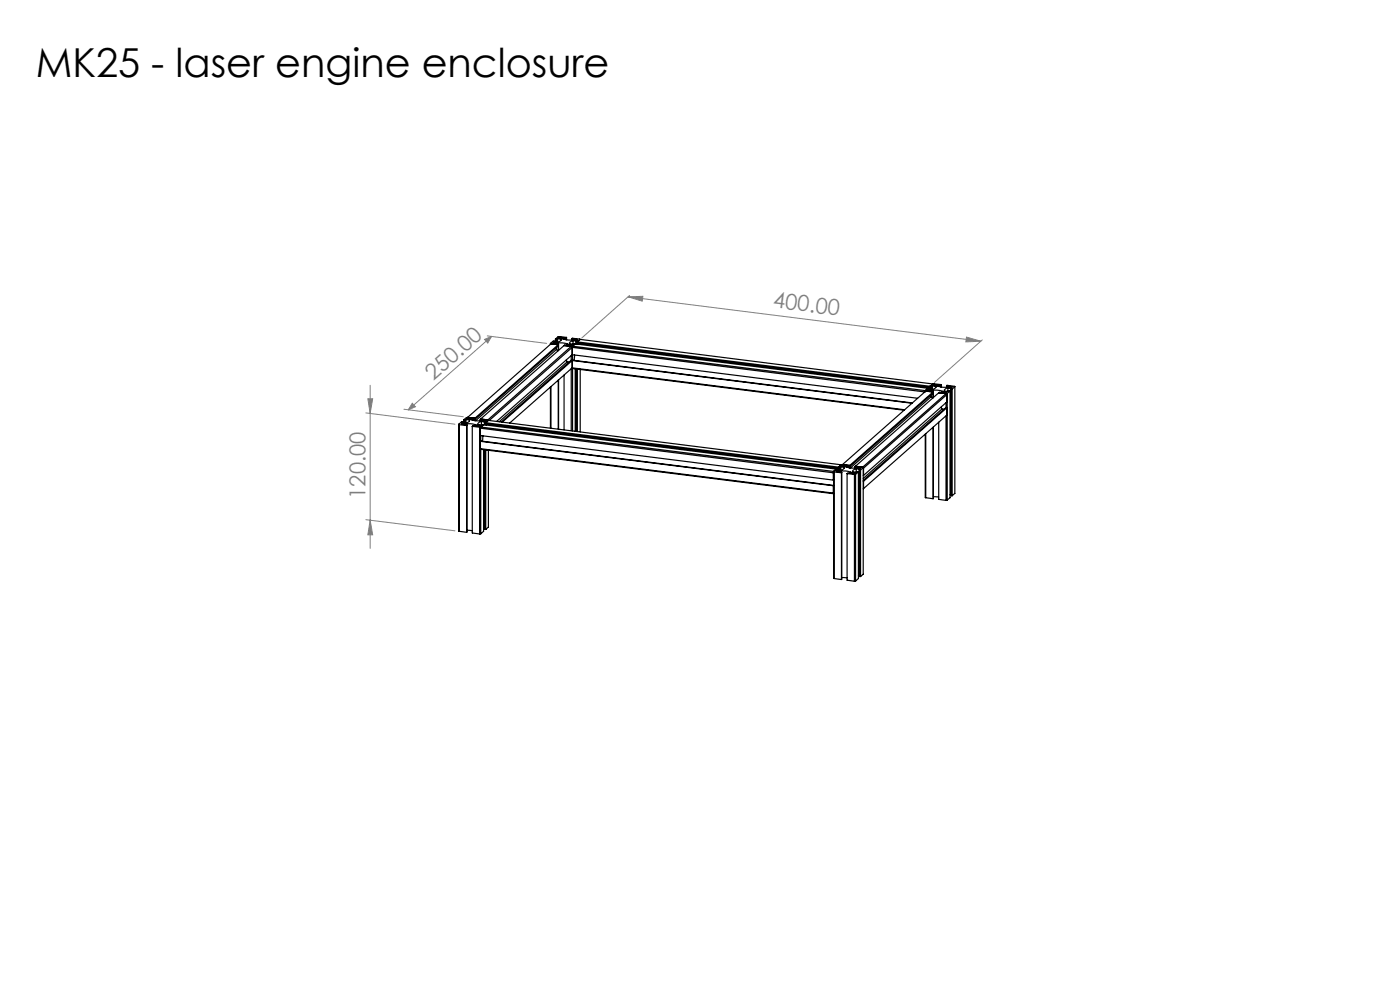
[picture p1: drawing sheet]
<svg xmlns="http://www.w3.org/2000/svg" width="297mm" height="210mm" viewBox="0 0 297 210" stroke-linecap="round" stroke-linejoin="round" font-family="sans-serif">
<defs><g id="words">
<text font-size="8.5" x="7.6" y="16.4">MK25 - laser engine enclosure</text>
<g font-size="4.7" fill="#808080">
<text x="163.9" y="65.2" transform="rotate(7 163.9 65.2)">400.00</text>
<text x="91.9" y="80.9" transform="rotate(-41 91.9 80.9)">250.00</text>
<text x="77.5" y="105.8" transform="rotate(-90 77.5 105.8)">120.00</text>
</g>
</g></defs>
<g fill="none" stroke="#808080" stroke-width=".21">
<path d="M102.8 72l1.5-.6-.8 1.4zM103.4 71.3l12.6 1.5M104.3 71.4l-17.7 15.6M133.2 63l3.2-.1-.2 1zM133.2 63l74.9 9.4M133.6 62.7l-10.2 9M205 71.5l3.1 .9-3.2 .1zM208.4 72.1l-10.2 9M77.6 87.6l18.9 2.4M78 84.6h1.1l-.6 3.1zM78.5 81.7v34.6M85.7 86.8l12.6 1.6"/>
<path d="M87.5 85.5l.6 .8-1.5 .7zM77.6 110.2l18.9 2.4M78.5 110.3l.6 3.1h-1.1z"/>
</g>
<g fill="#808080">
<path d="M205 71.5l3.1 .9-3.2 .1zM133.2 63l3.2-.1-.2 1z"/>
<path d="M87.5 85.5l.6 .8-1.5 .7zM102.8 72l1.5-.6-.8 1.4z"/>
<path d="M78.5 110.3l.6 3.1h-1.1zM78 84.6h1.1l-.6 3.1z"/>
</g>
<g fill="none" stroke="#000" stroke-width=".25">
<path d="M116.8 72.8l.1 .1M116.8 72.8v.3M116.9 72.9l-17.7 15.6M116.9 72.9l1.5 .2M117.4 72.7h.7a.43 .43 0 0 1-.7 0zM117.7 72.4l-.3-.1-.6 .5M117.7 72.4l-.2 .1 .8 .1M117.7 72.4v.1M117.8 71.9l.2 .1M117.8 71.9v.7M118 74.1l.4 .3M118 74.1l-17.1 15.1"/>
<path d="M118 72v.6M118 73.7v.4M118 72h.2M118.2 72v.6M118.3 71.9h.7M118.3 71.9l-.1 .1M118.3 71.9v.7M118.4 72.7l2 .3-.2 .2-.5 .1M118.4 73.1l-17.6 15.6M118.4 72.7v.3M118.4 73.1v1.3M118.4 73.4l-17.6 15.6"/>
<path d="M118.4 72.7l-.3 .3h.4M118.5 73v.1M118.5 73.1h-.1M118.5 73.1v1.2M118.6 71.6h.7a.43 .43 0 0 1-.7 0zM119 71.9a.65 .65 0 0 1-.7 .7M119 71.9v.3M119.7 71.6l-.3 .3 1.2 .2h.8l.3-.2h-.3M119.7 73.3l-17.7 15.6M119.7 73.3l1.5 .2M119.7 71.6l.3 .1M119.7 71.6v.4"/>
<path d="M119.7 79.5v11.7M120 71.7v.3M120.1 71.6l-.1 .1M120.1 71.6v.5M120.2 76.3l.1 .5M120.2 71.6l-1.8-.2-.6 .5M120.2 71.6h-.1M120.2 71.6v.5M120.3 76.8l-14.4 12.7M120.3 76.8h.5M120.5 73.1h.8a.48 .48 0 0 1-.8 0zM121.2 73.5l-17.7 15.6"/>
<path d="M121.2 73.5l.2 .2M121.2 75.4v1M121.2 78.2v13.2M121.3 71.8l.1 .1M121.3 71.8l1.8 .2M121.3 71.8v.3M121.4 73.7l-17.6 15.5M121.4 71.9v.2M121.4 73.7v1.5M121.4 76.5v1.5M121.4 75.2l-16 14.2M121.4 76.5l-.3-.1-14.7 13.1"/>
<path d="M121.4 76.5l-14.8 13M121.4 78l-13.3 11.7M121.4 73.7l74.8 9.4 .1-.2M121.4 75.2l73.3 9.3M121.4 76.5l72.1 9M121.4 78l70.5 8.9M121.4 78l.1 .2M121.5 73.4l-.1 .3M121.5 73.4l74.8 9.5M121.5 76.4l-.1 .1M121.5 76.4l72 9.1M121.5 78.2l70.3 8.8"/>
<path d="M121.5 73.4l-.3 .1M121.5 75.3v1.1M121.5 78.2v13.2M121.6 72.2a.69 .69 0 0 0-.8 .7l.8 .1M121.6 72.2l.7 .1-.1 .2M121.6 72.2v.8M121.8 72l.7 .1a.48 .48 0 0 1-.8 0zM121.9 75.3l-.1 1.1M122 72.9l-.5 .5M122 72.9l74.8 9.5M122 72.9l-.4 .1M122 78.2v13.3"/>
<path d="M122.2 72.5h.1M122.2 72.5v.4M122.2 78.2v13.3M122.3 72.5h.2M122.3 72.5v.4M122.3 78.3v13.2M122.5 72.5l74.8 9.4M122.5 72.7l74.8 9.5zM122.5 72.5v.5M122.5 78.3v13.2M122.7 72.8v.2M123.1 72l-.6 .5"/>
<path d="M123.1 72l74.8 9.4M123.1 78.3v13.3M97.3 90l.1 .1M97.3 90l.1 22.7M97.4 90.1l1.6 .2M97.4 90.1v22.6M97.9 89.9a.53 .53 0 0 1 .8 0l-.4 .2zM98.2 89.6l-.3-.1-.6 .5M98.2 89.6v.1M98.4 89.1h.2M98.4 89.1v.6M98.6 89.1h.1"/>
<path d="M98.6 89.1v.6M98.7 89.1v.6M98.8 89l.8 .1M98.8 89l-.1 .1M98.8 89v.7M99 89.9l2 .2-.3 .3h-.5M99 89.9l-.3 .2 .4 .1M99 89.9v.3M99 90.3v22.6M99.1 90.2l-.1 .1M99.1 90.2l-.1 22.7M99.1 88.8h.8a.46 .46 0 0 1-.8 0z"/>
<path d="M99.2 88.5l1.6 .2M99.2 88.5l-.8 .6M99.6 89.1a.69 .69 0 0 1-.8 .7l-.7-.1 .1-.1M99.6 89.1v.2M100.2 90.4l1.5 .2M100.2 90.4v22.7l1.5 .2M100.2 88.8l-.3 .2 1.2 .3h.9l.3-.3h-.3M100.2 88.8h.3M100.2 88.8v.3M100.5 88.8v.4M100.7 88.8h-.2M100.7 88.8v.4"/>
<path d="M100.8 88.7v.5M100.8 88.7l-.1 .1M101.1 90.3l.4-.1 .3 .1a.48 .48 0 0 1-.7 0zM101.7 90.6v22.7M101.9 89h.1M101.9 89v.3M101.9 90.8l74.9 9.5M101.9 90.8v1.6l74.9 9.4M101.9 93.6v1.6M101.9 93.6l74.9 9.4M101.9 95.2l74.9 9.4M101.9 95.2l.1 .1"/>
<path d="M102 88.9l1.5 .2M102 89v.3M102 88.9l-.1 .1M102 90.6l-.1 .2M102 90.6l74.8 9.4M102 95.3l74.8 9.4v-.1M102 90.6h-.3M102 92.4v1.1M102 95.3v17.9M102.1 89.4a.64 .64 0 0 0-.7 .7l.7 .1M102.1 89.4l.8 .1-.1 .1M102.1 89.4v.8"/>
<path d="M102.3 89.2h.7a.48 .48 0 0 1-.7 0zM102.4 92.5l-.1 1.1M102.6 90.1l-.6 .5M102.6 90.1l74.8 9.4M102.6 90.1l-.5 .1M102.6 95.4v17.3l-.6 .5M102.8 89.6h.1M102.8 95.4v16.9M102.8 89.6v.5M102.8 89.6l.2 .1M103 89.7l74.9 9.4M103 89.7v.4"/>
<path d="M103 95.4v16.9M103.2 90v.2M103.5 89.1l.1 .1M103.6 89.2l-.6 .5M103.6 89.2l74.9 9.4M103.6 95.5v16.3l-.6 .5M116.8 82.1v8.7M116.9 82v8.8M118.4 80.6v10.4M118.5 80.6v10.4M177.4 99.9h.8a.43 .43 0 0 1-.8 0zM177.4 99.5l-.6 .5"/>
<path d="M177.4 99.5l.3 .1M177.7 99.6v.1M177.9 99.1v.6M177.9 99.3l-74.9-9.4 74.9 9.5M177.9 99.1h.2M178.1 99.1h.1M178.1 99.1v.7M178.2 99.1v.7M178.4 99l.7 .1M178.4 99l-.2 .1M178.4 99v.8M178.5 98.6l-.6 .5"/>
<path d="M178.5 99.9l2 .2-.3 .3-.5 .1M178.5 99.9l-.3 .2 .3 .1M178.5 99.9v.3M178.6 98.8h.8a.43 .43 0 0 1-.8 0zM178.7 98.6l1.6 .1M178.7 98.6h-.2M179.1 99.1a.71 .71 0 0 1-.8 .7l-.7-.1 .1-.1M179.1 99.1v.2M179.7 98.8l-.2 .3 2 .2M179.7 98.8h.4M179.7 98.8v.3M180.1 98.8v.4"/>
<path d="M180.2 98.8h-.1M180.2 98.8v.4M180.3 98.7v.6M180.3 98.7l-.1 .1M181.4 99h.1M181.4 99v.3M181.5 98.9l1.5 .2M181.5 99v.3M181.5 99l.3 .1-.3 .2M181.5 98.9l-.1 .1M181.6 99.4a.71 .71 0 0 0-.7 .7h1.2M181.6 99.4l.8 .1-.1 .1"/>
<path d="M181.6 99.4v.8M181.8 99.2h.8a.52 .52 0 0 1-.8 0zM182.3 99.6v.1M182.3 99.6v22.7M182.3 99.7h.3M182.3 99.7v22.6M182.6 99.7v22.6M183 99.1l.1 .1M183.1 99.2l.1 .1M183.1 99.2l-.5 .5M183.1 99.2v22.6l-.5 .5M183.2 99.3v1.6"/>
<path d="M196.3 82.9l.1 .1M196.3 92.1l.1 13.5M196.3 82.9v.2M196.4 83l1.5 .1M196.4 83l-17.7 15.6M196.4 92v13.6M196.8 82.7h.8a.46 .46 0 0 1-.8 0zM196.8 82.4l-.5 .5M196.8 82.4h.3M197.1 82.4v.1M197.3 81.9v.7M197.3 81.9l.3 .1"/>
<path d="M197.5 84.2l.4 .2M197.5 84.2l-17.1 15.1M197.5 83.7v.5M197.6 82h.1M197.6 82v.6M197.7 82v.6M197.8 81.9h.7M197.8 81.9l-.1 .1M197.8 81.9v.7M197.9 81.4l-.6 .5M197.9 81.4l1.8 .2M197.9 82.8l2.1 .2-.3 .2-.6 .1"/>
<path d="M197.9 83.1l-17.6 15.6M197.9 82.8v.2M197.9 83.1v1.3M197.9 90.7v15.1M197.9 83.4l-17.6 15.6M197.9 82.8l-.2 .2 .3 .1M198 83.1h-.1M198 83.1v1.2M198 90.6l-.1 15.2M198 81.7h.8a.51 .51 0 0 1-.8 0zM198.5 81.9a.71 .71 0 0 1-.7 .7l-.8-.1 .1-.1M198.5 81.9v.3"/>
<path d="M199.1 83.3l-17.6 15.6M199.1 83.3l1.6 .2M199.1 89.6v16.3l1.6 .2M199.2 81.7l-.3 .2 1.2 .3h.8l.3-.3h-.3M199.2 81.7h.3M199.2 81.7v.3M199.5 81.7v.3M199.6 81.7h-.1M199.6 81.7v.4M199.7 86.4l.1 .4M199.7 81.6l-.1 .1M199.7 81.6v.5"/>
<path d="M199.8 86.8l-16.7 14.7M199.8 86.8h.5M200.1 83.1h.7a.45 .45 0 0 1-.7 0zM200.7 83.5l-17.7 15.6M200.7 83.5l.2 .2M200.7 85.4v1.1M200.7 88.2v17.9M200.8 81.8v.4M200.8 81.8l.1 .1M200.8 81.8l.1-.1 1.7 .3M200.9 83.7l-17.7 15.6M200.9 83.7v1.6l-17.7 15.6"/>
<path d="M200.9 86.5v1.5l-17.7 15.6M200.9 86.5l-17.7 15.6M200.9 86.5h-.2l-17.6 15.4M200.9 81.9v.3M200.9 83.5v22.6M200.9 83.5h-.2M201.1 82.3a.69 .69 0 0 0-.8 .6l.8 .1M201.1 82.3l.7 .1-.1 .1M201.1 82.3v.7M201.3 82h.7a.45 .45 0 0 1-.7 .1zM201.5 82.9l-.4 .1M201.5 82.9l-.6 .6"/>
<path d="M201.5 82.9v22.7l-.6 .5M201.7 82.5h.1M201.7 82.5l.1 22.7M201.8 82.5h.2M201.8 82.5v22.7M202 82.5v22.7M202.6 82l-.6 .5M202.6 82v22.7l-.6 .5M97.4 112.7l1.6 .2M99.1 112.5l1.1 .1M102 113.2l-.3 .1M102.6 112.1h.2"/>
<path d="M102.8 112.3h.2M176.8 100.3v1.5M176.8 103v1.6M176.8 100v.3M176.8 103h.1M176.8 101.8h.1M176.8 100l.2 .1M176.8 100l.2 22.7M177 100.1l1.5 .2M177 100.1v22.6M178.5 100.2h.1M178.5 100.3v22.6"/>
<path d="M178.6 100.2l-.1 .1M178.6 100.2l-.1 22.7M179.7 100.5l1.6 .1M179.7 100.5v22.6l1.6 .2M180.6 100.3h.7a.48 .48 0 0 1-.7 0zM181.3 100.6v22.7M181.5 100.6v22.7M181.5 100.6h-.2M182.1 100.1l-.6 .5M182.1 100.1v22.6l-.6 .6M183.1 100.9h.1M183.1 102.1h.1"/>
<path d="M183.2 102.1v1.5M183.2 103.6l-.1 .1M196.4 105.6l1.5 .2M198 105.4h1.1M200.9 106.1h-.2M201.5 104.9l.2 .1M201.8 105.2h.2M177 122.7l1.5 .2M178.6 122.5l1.1 .1M181.5 123.3h-.2M182.1 122.1h.2M182.3 122.3h.3"/>
</g>
<use href="#words"/>
</svg>
